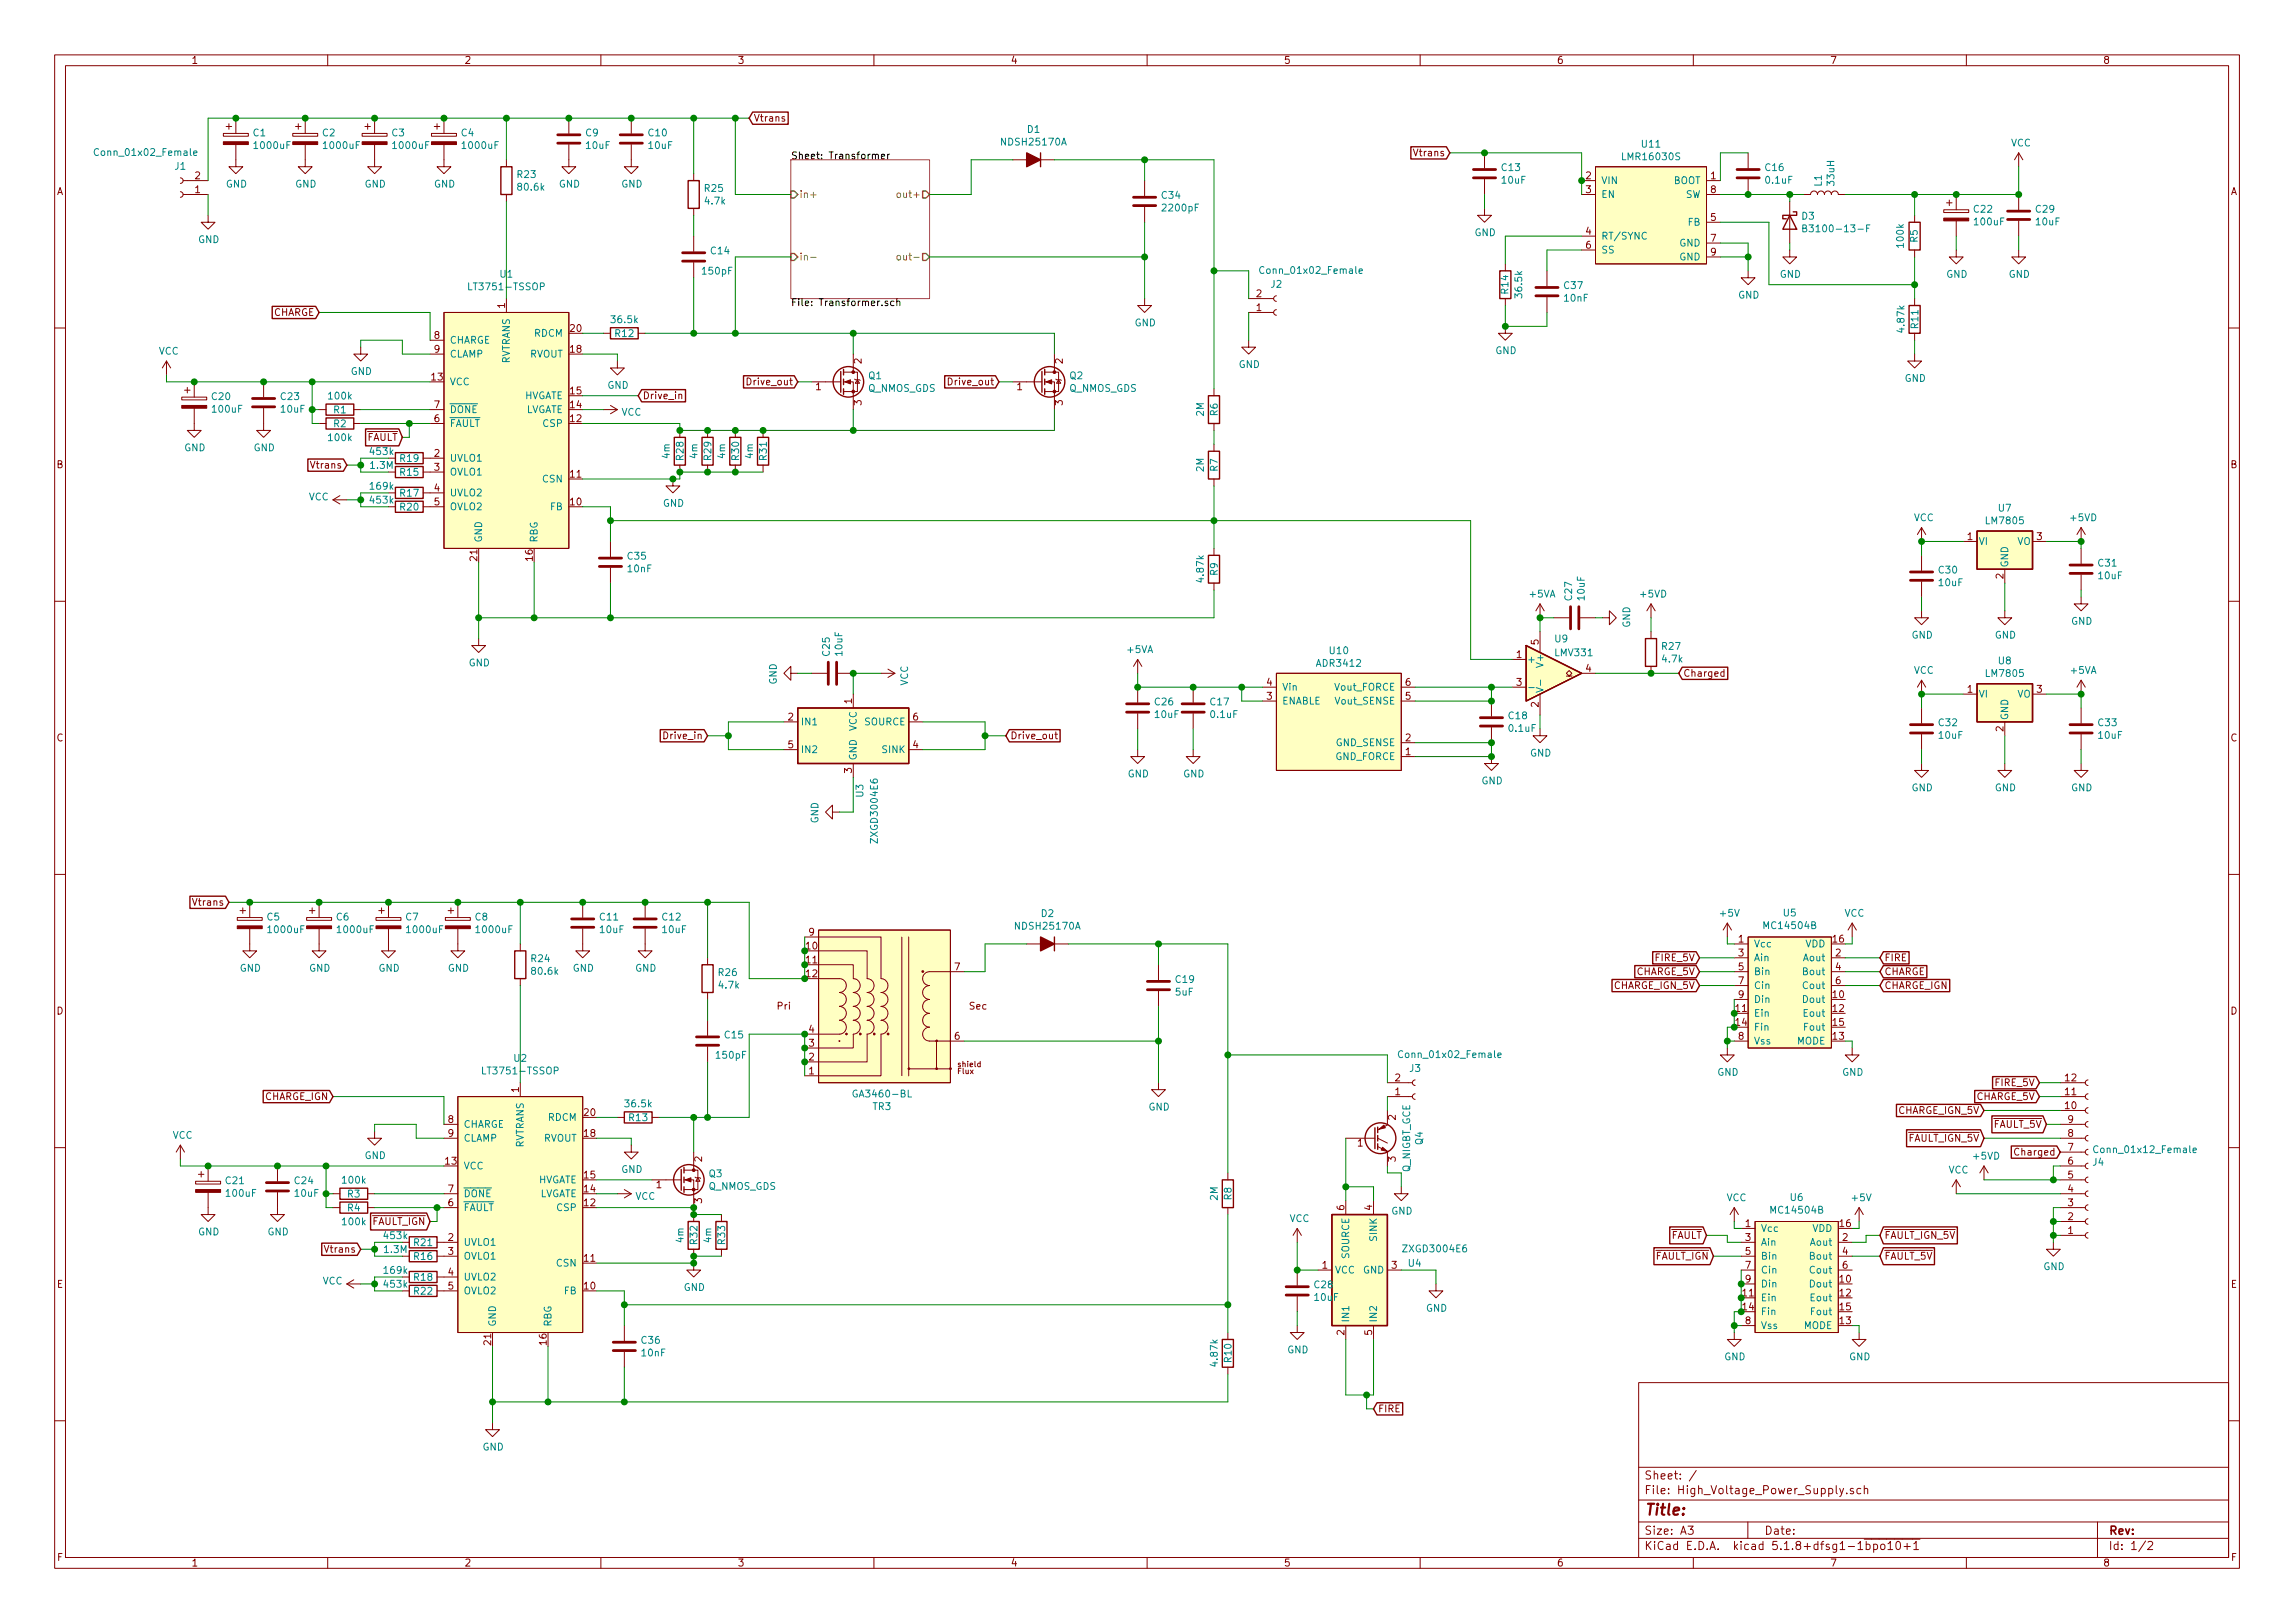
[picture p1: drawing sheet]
<svg xmlns="http://www.w3.org/2000/svg" width="420mm" height="297mm" viewBox="0 0 420 297" stroke-linecap="round" stroke-linejoin="round" font-family="sans-serif">
<defs><g id="words">
<text font-size="2.8" fill="#840000" x="301" y="277.3">Title:</text>
<g font-size="2.1" fill="#840000">
<text x="301" y="273.5">File: High_Voltage_Power_Supply.sch</text>
<text x="301" y="270.8">Sheet: /</text>
<text x="301" y="280.9">Size: A3</text>
<text x="323" y="280.9">Date:</text>
<text x="386" y="280.9">Rev:</text>
<text x="301" y="283.7">KiCad E.D.A. kicad 5.1.8+dfsg1-1bpo10+1</text>
<text x="386" y="283.7">Id: 1/2</text>
</g>
<g font-size="1.8" fill="#840000">
<text x="35" y="11.7">1</text>
<text x="85" y="11.7">2</text>
<text x="135" y="11.7">3</text>
<text x="185" y="11.7">4</text>
<text x="235" y="11.7">5</text>
<text x="285" y="11.7">6</text>
<text x="335" y="11.7">7</text>
<text x="385" y="11.7">8</text>
<text x="137.9" y="22.3">Vtrans</text>
<text x="259.1" y="28.6">Vtrans</text>
<text x="10.4" y="35.7">A</text>
<text x="35.7" y="35.3">1</text>
<text x="35.7" y="32.8">2</text>
<text x="290.3" y="32.8">2</text>
<text x="290.3" y="35.3">3</text>
<text x="313.2" y="32.8">1</text>
<text x="313.2" y="35.3">8</text>
<text x="408.4" y="35.7">A</text>
<text x="313.2" y="40.4">5</text>
<text x="290.3" y="43">4</text>
<text x="290.3" y="45.5">6</text>
<text x="313.2" y="44.2">7</text>
<text x="313.2" y="46.8">9</text>
<text x="50" y="57.8">CHARGE</text>
<text x="92.5" y="56.4" transform="rotate(-90 92.5 56.4)">1</text>
<text x="230" y="56.9">1</text>
<text x="230" y="54.4">2</text>
<text x="79.5" y="62">8</text>
<text x="79.5" y="64.6">9</text>
<text x="104.4" y="64.6">18</text>
<text x="104.4" y="60.7">20</text>
<text x="79" y="69.6">13</text>
<text x="137.1" y="70.5">Drive_out</text>
<text x="149.4" y="71.4">1</text>
<text x="157.7" y="66.6" transform="rotate(-90 157.7 66.6)">2</text>
<text x="173.9" y="70.5">Drive_out</text>
<text x="186.2" y="71.4">1</text>
<text x="194.6" y="66.6" transform="rotate(-90 194.6 66.6)">2</text>
<text x="79.5" y="77.3">6</text>
<text x="79.5" y="74.7">7</text>
<text x="104.4" y="77.3">12</text>
<text x="104.4" y="74.7">14</text>
<text x="104.4" y="72.2">15</text>
<text x="117.6" y="73.1">Drive_in</text>
<text x="157.7" y="74.2" transform="rotate(-90 157.7 74.2)">3</text>
<text x="194.6" y="74.2" transform="rotate(-90 194.6 74.2)">3</text>
<text x="67.1" y="80.7">FAULT</text>
<text x="79.5" y="83.6">2</text>
<text x="10.4" y="85.7">B</text>
<text x="57.2" y="85.8">Vtrans</text>
<text x="79.5" y="86.1">3</text>
<text x="79.5" y="90">4</text>
<text x="104.4" y="87.4">11</text>
<text x="408.4" y="85.7">B</text>
<text x="79.5" y="92.5">5</text>
<text x="104.4" y="92.5">10</text>
<text x="360.2" y="98.8">1</text>
<text x="372.9" y="98.8">3</text>
<text x="87.4" y="102.6" transform="rotate(-90 87.4 102.6)">21</text>
<text x="97.5" y="102.6" transform="rotate(-90 97.5 102.6)">16</text>
<text x="366.8" y="105.9" transform="rotate(-90 366.8 105.9)">2</text>
<text x="281.7" y="118" transform="rotate(-90 281.7 118)">5</text>
<text x="231.9" y="125.5">4</text>
<text x="257.3" y="125.5">6</text>
<text x="277.6" y="120.4">1</text>
<text x="277.6" y="125.5">3</text>
<text x="290.3" y="123">4</text>
<text x="308.1" y="123.9">Charged</text>
<text x="144.3" y="131.9">2</text>
<text x="156" y="128.8" transform="rotate(-90 156 128.8)">1</text>
<text x="167.2" y="131.9">6</text>
<text x="231.9" y="128.1">3</text>
<text x="257.3" y="128.1">5</text>
<text x="281.7" y="129.4" transform="rotate(-90 281.7 129.4)">2</text>
<text x="360.2" y="126.8">1</text>
<text x="372.9" y="126.8">3</text>
<text x="10.4" y="135.7">C</text>
<text x="121.8" y="135.3">Drive_in</text>
<text x="144.3" y="136.9">5</text>
<text x="167.2" y="136.9">4</text>
<text x="184.9" y="135.3">Drive_out</text>
<text x="257.3" y="135.7">2</text>
<text x="366.8" y="133.9" transform="rotate(-90 366.8 133.9)">2</text>
<text x="408.4" y="135.7">C</text>
<text x="156" y="141.5" transform="rotate(-90 156 141.5)">3</text>
<text x="257.3" y="138.2">1</text>
<text x="35.6" y="165.8">Vtrans</text>
<text x="147.6" y="173.8">10</text>
<text x="148.1" y="171.2">9</text>
<text x="318.3" y="172.5">1</text>
<text x="335.6" y="172.5">16</text>
<text x="147.6" y="176.3">11</text>
<text x="147.6" y="178.9">12</text>
<text x="174.8" y="177.6">7</text>
<text x="299.5" y="178.5">CHARGE_5V</text>
<text x="303.2" y="175.9">FIRE_5V</text>
<text x="318.3" y="175">3</text>
<text x="318.3" y="177.6">5</text>
<text x="336.1" y="175">2</text>
<text x="336.1" y="177.6">4</text>
<text x="345" y="178.5">CHARGE</text>
<text x="345" y="175.9">FIRE</text>
<text x="10.4" y="185.7">D</text>
<text x="142.3" y="184.8">Pri</text>
<text x="177.5" y="184.8">Sec</text>
<text x="295.4" y="181">CHARGE_IGN_5V</text>
<text x="317.8" y="185.2">11</text>
<text x="318.3" y="180.1">7</text>
<text x="318.3" y="182.7">9</text>
<text x="335.6" y="182.7">10</text>
<text x="335.6" y="185.2">12</text>
<text x="336.1" y="180.1">6</text>
<text x="345" y="181">CHARGE_IGN</text>
<text x="408.4" y="185.7">D</text>
<text x="148.1" y="191.6">3</text>
<text x="148.1" y="189">4</text>
<text x="174.8" y="190.3">6</text>
<text x="317.8" y="187.7">14</text>
<text x="318.3" y="190.3">8</text>
<text x="335.6" y="190.3">13</text>
<text x="335.6" y="187.7">15</text>
<text x="148.1" y="196.6">1</text>
<text x="148.1" y="194.1">2</text>
<text x="255.4" y="197.9">2</text>
<text x="378.1" y="197.9">12</text>
<text x="48.4" y="201.3">CHARGE_IGN</text>
<text x="95" y="199.9" transform="rotate(-90 95 199.9)">1</text>
<text x="255.4" y="200.4">1</text>
<text x="347.5" y="203.9">CHARGE_IGN_5V</text>
<text x="361.8" y="201.3">CHARGE_5V</text>
<text x="365.4" y="198.8">FIRE_5V</text>
<text x="378.1" y="203">10</text>
<text x="378.1" y="200.4">11</text>
<text x="82.1" y="205.5">8</text>
<text x="82.1" y="208.1">9</text>
<text x="107" y="208.1">18</text>
<text x="107" y="204.3">20</text>
<text x="248.6" y="209.8">1</text>
<text x="255.5" y="205" transform="rotate(-90 255.5 205)">2</text>
<text x="349.4" y="209">FAULT_IGN_5V</text>
<text x="364.9" y="206.4">FAULT_5V</text>
<text x="378.6" y="208.1">8</text>
<text x="378.6" y="205.5">9</text>
<text x="81.6" y="213.1">13</text>
<text x="107" y="215.7">15</text>
<text x="128.5" y="212.6" transform="rotate(-90 128.5 212.6)">2</text>
<text x="255.5" y="212.6" transform="rotate(-90 255.5 212.6)">3</text>
<text x="369.2" y="211.5">Charged</text>
<text x="378.6" y="215.7">5</text>
<text x="378.6" y="213.1">6</text>
<text x="378.6" y="210.6">7</text>
<text x="82.1" y="220.8">6</text>
<text x="82.1" y="218.2">7</text>
<text x="107" y="220.8">12</text>
<text x="107" y="218.2">14</text>
<text x="120.2" y="217.5">1</text>
<text x="128.5" y="220.2" transform="rotate(-90 128.5 220.2)">3</text>
<text x="246.1" y="221.5" transform="rotate(-90 246.1 221.5)">6</text>
<text x="251.2" y="221.5" transform="rotate(-90 251.2 221.5)">4</text>
<text x="378.6" y="220.8">3</text>
<text x="378.6" y="218.2">4</text>
<text x="68" y="224.2">FAULT_IGN</text>
<text x="82.1" y="227.1">2</text>
<text x="305.8" y="226.7">FAULT</text>
<text x="319.6" y="224.6">1</text>
<text x="319.6" y="227.1">3</text>
<text x="336.9" y="224.6">16</text>
<text x="337.3" y="227.1">2</text>
<text x="345" y="226.7">FAULT_IGN_5V</text>
<text x="378.6" y="225.8">1</text>
<text x="378.6" y="223.3">2</text>
<text x="59.7" y="229.3">Vtrans</text>
<text x="82.1" y="229.7">3</text>
<text x="82.1" y="233.5">4</text>
<text x="107" y="230.9">11</text>
<text x="242.1" y="232.2">1</text>
<text x="254.8" y="232.2">3</text>
<text x="303" y="230.5">FAULT_IGN</text>
<text x="319.6" y="229.7">5</text>
<text x="319.6" y="232.2">7</text>
<text x="337.3" y="229.7">4</text>
<text x="337.3" y="232.2">6</text>
<text x="345" y="230.5">FAULT_5V</text>
<text x="10.4" y="235.7">E</text>
<text x="82.1" y="236">5</text>
<text x="107" y="236">10</text>
<text x="319.1" y="237.3">11</text>
<text x="319.1" y="239.8">14</text>
<text x="319.6" y="234.7">9</text>
<text x="336.9" y="234.7">10</text>
<text x="336.9" y="237.3">12</text>
<text x="336.9" y="239.8">15</text>
<text x="408.4" y="235.7">E</text>
<text x="246.1" y="244.4" transform="rotate(-90 246.1 244.4)">2</text>
<text x="251.2" y="244.4" transform="rotate(-90 251.2 244.4)">5</text>
<text x="319.6" y="242.4">8</text>
<text x="336.9" y="242.4">13</text>
<text x="89.9" y="246.1" transform="rotate(-90 89.9 246.1)">21</text>
<text x="100.1" y="246.1" transform="rotate(-90 100.1 246.1)">16</text>
<text x="252.2" y="258.5">FIRE</text>
<text x="10.5" y="285.7">F</text>
<text x="35" y="286.7">1</text>
<text x="85" y="286.7">2</text>
<text x="135" y="286.7">3</text>
<text x="185" y="286.7">4</text>
<text x="235" y="286.7">5</text>
<text x="285" y="286.7">6</text>
<text x="335" y="286.7">7</text>
<text x="385" y="286.7">8</text>
<text x="408.5" y="285.7">F</text>
</g>
<g font-size="1.8" fill="#008484">
<text x="17.9" y="28.5">Conn_01x02_Female</text>
<text x="46.4" y="25">C1</text>
<text x="46.7" y="27.3">1000uF</text>
<text x="59.1" y="25">C2</text>
<text x="59.4" y="27.3">1000uF</text>
<text x="71.8" y="25">C3</text>
<text x="72.1" y="27.3">1000uF</text>
<text x="84.5" y="25">C4</text>
<text x="84.8" y="27.3">1000uF</text>
<text x="107.3" y="25">C9</text>
<text x="107.4" y="27.3">10uF</text>
<text x="118.8" y="25">C10</text>
<text x="118.8" y="27.3">10uF</text>
<text x="183.6" y="26.6">NDSH25170A</text>
<text x="188.1" y="24.3">D1</text>
<text x="297.3" y="29.3">LMR16030S</text>
<text x="300.6" y="27">U11</text>
<text x="368.1" y="26.8">VCC</text>
<text x="32.1" y="31.1">J1</text>
<text x="41.4" y="34.3">GND</text>
<text x="54.1" y="34.3">GND</text>
<text x="66.8" y="34.3">GND</text>
<text x="79.5" y="34.3">GND</text>
<text x="94.8" y="32.6">R23</text>
<text x="95" y="34.9">80.6k</text>
<text x="102.3" y="34.3">GND</text>
<text x="113.7" y="34.3">GND</text>
<text x="129.1" y="35.1">R25</text>
<text x="275" y="31.3">C13</text>
<text x="275" y="33.6">10uF</text>
<text x="293.1" y="33.7">VIN</text>
<text x="306.3" y="33.7">BOOT</text>
<text x="323.2" y="31.3">C16</text>
<text x="323.3" y="33.6">0.1uF</text>
<text x="333.5" y="34.1" transform="rotate(-90 333.5 34.1)">L1</text>
<text x="335.8" y="33.9" transform="rotate(-90 335.8 33.9)">33uH</text>
<text x="129.2" y="37.4">4.7k</text>
<text x="212.8" y="36.4">C34</text>
<text x="213" y="38.7">2200pF</text>
<text x="293.1" y="36.2">EN</text>
<text x="308.6" y="36.2">SW</text>
<text x="309" y="41.3">FB</text>
<text x="329.9" y="40.2">D3</text>
<text x="361.4" y="38.9">C22</text>
<text x="361.6" y="41.2">100uF</text>
<text x="372.8" y="38.9">C29</text>
<text x="372.8" y="41.2">10uF</text>
<text x="36.3" y="44.5">GND</text>
<text x="130.2" y="46.5">C14</text>
<text x="270" y="43.2">GND</text>
<text x="293.1" y="43.9">RT/SYNC</text>
<text x="293.1" y="46.4">SS</text>
<text x="307.5" y="45.1">GND</text>
<text x="307.5" y="47.7">GND</text>
<text x="331.4" y="42.5">B3100-13-F</text>
<text x="348.5" y="45.2" transform="rotate(-90 348.5 45.2)">100k</text>
<text x="351.1" y="44.3" transform="rotate(-90 351.1 44.3)">R5</text>
<text x="86.4" y="53.1">LT3751-TSSOP</text>
<text x="91.6" y="50.8">U1</text>
<text x="128.7" y="50.3">150pF</text>
<text x="231.3" y="50.1">Conn_01x02_Female</text>
<text x="232.7" y="52.7">J2</text>
<text x="276.1" y="53.7" transform="rotate(-90 276.1 53.7)">R14</text>
<text x="286.4" y="52.9">C37</text>
<text x="325.8" y="50.8">GND</text>
<text x="356.3" y="50.8">GND</text>
<text x="367.7" y="50.8">GND</text>
<text x="112.1" y="59.1">36.5k</text>
<text x="207.7" y="59.7">GND</text>
<text x="278.7" y="54.3" transform="rotate(-90 278.7 54.3)">36.5k</text>
<text x="286.5" y="55.2">10nF</text>
<text x="318.2" y="54.6">GND</text>
<text x="29.1" y="64.9">VCC</text>
<text x="82.3" y="62.9">CHARGE</text>
<text x="82.3" y="65.4">CLAMP</text>
<text x="96.9" y="65.4">RVOUT</text>
<text x="97.8" y="61.6">RDCM</text>
<text x="112.7" y="61.7">R12</text>
<text x="273.8" y="64.8">GND</text>
<text x="348.7" y="60.6" transform="rotate(-90 348.7 60.6)">4.87k</text>
<text x="351.2" y="60.1" transform="rotate(-90 351.2 60.1)">R11</text>
<text x="64.2" y="68.6">GND</text>
<text x="82.3" y="70.5">VCC</text>
<text x="93.3" y="66.8" transform="rotate(-90 93.3 66.8)">RVTRANS</text>
<text x="111.2" y="71.2">GND</text>
<text x="158.9" y="71.7">Q_NMOS_GDS</text>
<text x="159.1" y="69.4">Q1</text>
<text x="195.7" y="71.7">Q_NMOS_GDS</text>
<text x="195.9" y="69.4">Q2</text>
<text x="226.8" y="67.3">GND</text>
<text x="348.7" y="69.9">GND</text>
<text x="38.8" y="73.2">C20</text>
<text x="39" y="75.5">100uF</text>
<text x="51.5" y="73.2">C23</text>
<text x="51.5" y="75.5">10uF</text>
<text x="60.3" y="73.1">100k</text>
<text x="61.1" y="75.7">R1</text>
<text x="82.3" y="75.6">DONE</text>
<text x="95.8" y="73.1">HVGATE</text>
<text x="96" y="75.6">LVGATE</text>
<text x="113.8" y="76.1">VCC</text>
<text x="220.4" y="76.2" transform="rotate(-90 220.4 76.2)">2M</text>
<text x="222.9" y="76.1" transform="rotate(-90 222.9 76.1)">R6</text>
<text x="33.7" y="82.6">GND</text>
<text x="46.4" y="82.6">GND</text>
<text x="60.3" y="80.7">100k</text>
<text x="61.1" y="78.2">R2</text>
<text x="67.9" y="83.3">453k</text>
<text x="82.3" y="78.1">FAULT</text>
<text x="99.5" y="78.1">CSP</text>
<text x="122.6" y="83.9" transform="rotate(-90 122.6 83.9)">4m</text>
<text x="127.7" y="83.9" transform="rotate(-90 127.7 83.9)">4m</text>
<text x="132.8" y="83.9" transform="rotate(-90 132.8 83.9)">4m</text>
<text x="137.8" y="83.9" transform="rotate(-90 137.8 83.9)">4m</text>
<text x="67.9" y="85.8">1.3M</text>
<text x="67.9" y="89.6">169k</text>
<text x="73.3" y="87.1">R15</text>
<text x="73.3" y="84.5">R19</text>
<text x="82.3" y="84.5">UVLO1</text>
<text x="82.3" y="87">OVLO1</text>
<text x="99.4" y="88.3">CSN</text>
<text x="125.1" y="84.2" transform="rotate(-90 125.1 84.2)">R28</text>
<text x="130.2" y="84.2" transform="rotate(-90 130.2 84.2)">R29</text>
<text x="135.3" y="84.2" transform="rotate(-90 135.3 84.2)">R30</text>
<text x="140.4" y="84.2" transform="rotate(-90 140.4 84.2)">R31</text>
<text x="220.4" y="86.3" transform="rotate(-90 220.4 86.3)">2M</text>
<text x="222.9" y="86.2" transform="rotate(-90 222.9 86.2)">R7</text>
<text x="56.5" y="91.6">VCC</text>
<text x="67.9" y="92.2">453k</text>
<text x="73.3" y="93.4">R20</text>
<text x="73.3" y="90.9">R17</text>
<text x="82.3" y="90.8">UVLO2</text>
<text x="82.3" y="93.4">OVLO2</text>
<text x="100.8" y="93.4">FB</text>
<text x="121.4" y="92.7">GND</text>
<text x="350.4" y="95.4">VCC</text>
<text x="363.8" y="95.9">LM7805</text>
<text x="365.9" y="93.6">U7</text>
<text x="379.1" y="95.4">+5VD</text>
<text x="88.3" y="99.4" transform="rotate(-90 88.3 99.4)">GND</text>
<text x="98.4" y="99.4" transform="rotate(-90 98.4 99.4)">RBG</text>
<text x="362.2" y="99.7">VI</text>
<text x="369.3" y="99.7">VO</text>
<text x="115" y="102.4">C35</text>
<text x="115" y="104.7">10nF</text>
<text x="220.4" y="106.4" transform="rotate(-90 220.4 106.4)">4.87k</text>
<text x="222.9" y="105.3" transform="rotate(-90 222.9 105.3)">R9</text>
<text x="355" y="105">C30</text>
<text x="355" y="107.3">10uF</text>
<text x="367.7" y="103.9" transform="rotate(-90 367.7 103.9)">GND</text>
<text x="384.2" y="103.7">C31</text>
<text x="384.3" y="106">10uF</text>
<text x="280.1" y="109.4">+5VA</text>
<text x="287.8" y="109.8" transform="rotate(-90 287.8 109.8)">C27</text>
<text x="290.1" y="109.8" transform="rotate(-90 290.1 109.8)">10uF</text>
<text x="300.4" y="109.4">+5VD</text>
<text x="154.2" y="120" transform="rotate(-90 154.2 120)">10uF</text>
<text x="206.4" y="119.5">+5VA</text>
<text x="243.5" y="119.7">U10</text>
<text x="284.7" y="117.6">U9</text>
<text x="298.4" y="114.9" transform="rotate(-90 298.4 114.9)">GND</text>
<text x="304.3" y="118.9">R27</text>
<text x="350" y="116.9">GND</text>
<text x="365.2" y="116.9">GND</text>
<text x="379.2" y="114.3">GND</text>
<text x="85.8" y="122">GND</text>
<text x="142.2" y="125.3" transform="rotate(-90 142.2 125.3)">GND</text>
<text x="151.9" y="120" transform="rotate(-90 151.9 120)">C25</text>
<text x="166.2" y="125.5" transform="rotate(-90 166.2 125.5)">VCC</text>
<text x="241.2" y="122">ADR3412</text>
<text x="279.5" y="121.3">+</text>
<text x="282.6" y="121.8" transform="rotate(-90 282.6 121.8)">V+</text>
<text x="284.8" y="120.1">LMV331</text>
<text x="304.4" y="121.2">4.7k</text>
<text x="350.4" y="123.3">VCC</text>
<text x="363.8" y="123.9">LM7805</text>
<text x="365.9" y="121.6">U8</text>
<text x="379.1" y="123.3">+5VA</text>
<text x="211.5" y="129.1">C26</text>
<text x="211.5" y="131.4">10uF</text>
<text x="221.6" y="129.1">C17</text>
<text x="221.7" y="131.4">0.1uF</text>
<text x="234.7" y="128.9">ENABLE</text>
<text x="234.7" y="126.4">Vin</text>
<text x="244.4" y="126.4">Vout_FORCE</text>
<text x="244.6" y="128.9">Vout_SENSE</text>
<text x="276.3" y="131.6">C18</text>
<text x="362.2" y="127.7">VI</text>
<text x="367.7" y="131.9" transform="rotate(-90 367.7 131.9)">GND</text>
<text x="369.3" y="127.7">VO</text>
<text x="146.6" y="132.8">IN1</text>
<text x="146.6" y="137.8">IN2</text>
<text x="156.8" y="133.8" transform="rotate(-90 156.8 133.8)">VCC</text>
<text x="158.3" y="132.8">SOURCE</text>
<text x="161.6" y="137.8">SINK</text>
<text x="244.6" y="136.6">GND_SENSE</text>
<text x="276.4" y="133.9">0.1uF</text>
<text x="355" y="132.9">C32</text>
<text x="355" y="135.2">10uF</text>
<text x="384.2" y="132.9">C33</text>
<text x="384.3" y="135.2">10uF</text>
<text x="156.8" y="139.2" transform="rotate(-90 156.8 139.2)">GND</text>
<text x="206.5" y="142.3">GND</text>
<text x="216.6" y="142.3">GND</text>
<text x="244.4" y="139.1">GND_FORCE</text>
<text x="271.2" y="143.5">GND</text>
<text x="280.1" y="138.5">GND</text>
<text x="158.1" y="145.9" transform="rotate(-90 158.1 145.9)">U3</text>
<text x="350" y="144.8">GND</text>
<text x="365.2" y="144.8">GND</text>
<text x="379.2" y="144.8">GND</text>
<text x="149.8" y="150.7" transform="rotate(-90 149.8 150.7)">GND</text>
<text x="160.7" y="153.9" transform="rotate(-90 160.7 153.9)">ZXGD3004E6</text>
<text x="190.7" y="167.8">D2</text>
<text x="315" y="167.8">+5V</text>
<text x="326.5" y="167.7">U5</text>
<text x="337.7" y="167.8">VCC</text>
<text x="48.9" y="168.5">C5</text>
<text x="49.3" y="170.8">1000uF</text>
<text x="61.6" y="168.5">C6</text>
<text x="62" y="170.8">1000uF</text>
<text x="74.3" y="168.5">C7</text>
<text x="74.7" y="170.8">1000uF</text>
<text x="87" y="168.5">C8</text>
<text x="87.4" y="170.8">1000uF</text>
<text x="109.9" y="168.5">C11</text>
<text x="109.9" y="170.8">10uF</text>
<text x="121.3" y="168.5">C12</text>
<text x="121.4" y="170.8">10uF</text>
<text x="186.2" y="170.1">NDSH25170A</text>
<text x="321.1" y="173.4">Vcc</text>
<text x="323.2" y="170">MC14504B</text>
<text x="330.5" y="173.4">VDD</text>
<text x="43.9" y="177.8">GND</text>
<text x="56.6" y="177.8">GND</text>
<text x="69.3" y="177.8">GND</text>
<text x="82" y="177.8">GND</text>
<text x="97.3" y="176.1">R24</text>
<text x="97.5" y="178.4">80.6k</text>
<text x="104.9" y="177.8">GND</text>
<text x="116.3" y="177.8">GND</text>
<text x="131.6" y="178.6">R26</text>
<text x="215.3" y="179.9">C19</text>
<text x="321.1" y="175.9">Ain</text>
<text x="321.1" y="178.5">Bin</text>
<text x="330.2" y="175.9">Aout</text>
<text x="330.2" y="178.5">Bout</text>
<text x="131.7" y="180.9">4.7k</text>
<text x="215.2" y="182.2">5uF</text>
<text x="321.1" y="181">Cin</text>
<text x="321.1" y="183.6">Din</text>
<text x="330.2" y="183.6">Dout</text>
<text x="330.2" y="181">Cout</text>
<text x="132.7" y="190.1">C15</text>
<text x="321.1" y="186.1">Ein</text>
<text x="321.1" y="188.6">Fin</text>
<text x="321.1" y="191.2">Vss</text>
<text x="329" y="191.2">MODE</text>
<text x="330.3" y="186.1">Eout</text>
<text x="330.4" y="188.6">Fout</text>
<text x="88.9" y="196.6">LT3751-TSSOP</text>
<text x="94.1" y="194.3">U2</text>
<text x="131.3" y="193.8">150pF</text>
<text x="256.7" y="193.6">Conn_01x02_Female</text>
<text x="258.1" y="196.2">J3</text>
<text x="314.4" y="196.9">GND</text>
<text x="337.3" y="196.9">GND</text>
<text x="114.6" y="202.7">36.5k</text>
<text x="156.7" y="200.8">GA3460-BL</text>
<text x="159.8" y="203.2">TR3</text>
<text x="210.3" y="203.2">GND</text>
<text x="31.6" y="208.4">VCC</text>
<text x="84.8" y="206.4">CHARGE</text>
<text x="84.8" y="209">CLAMP</text>
<text x="99.5" y="209">RVOUT</text>
<text x="100.4" y="205.1">RDCM</text>
<text x="115.2" y="205.2">R13</text>
<text x="260.5" y="209.5" transform="rotate(-90 260.5 209.5)">Q4</text>
<text x="66.8" y="212.1">GND</text>
<text x="84.8" y="214">VCC</text>
<text x="95.9" y="210.3" transform="rotate(-90 95.9 210.3)">RVTRANS</text>
<text x="113.7" y="214.7">GND</text>
<text x="129.8" y="215.5">Q3</text>
<text x="258.2" y="214.6" transform="rotate(-90 258.2 214.6)">Q_NIGBT_GCE</text>
<text x="356.7" y="214.8">VCC</text>
<text x="361.4" y="212.2">+5VD</text>
<text x="383.2" y="213.3">J4</text>
<text x="384" y="211">Conn_01x12_Female</text>
<text x="41.4" y="216.7">C21</text>
<text x="41.6" y="219">100uF</text>
<text x="54" y="216.7">C24</text>
<text x="54.1" y="219">10uF</text>
<text x="62.8" y="216.6">100k</text>
<text x="63.7" y="219.2">R3</text>
<text x="63.7" y="221.7">R4</text>
<text x="84.8" y="221.7">FAULT</text>
<text x="84.8" y="219.1">DONE</text>
<text x="98.3" y="216.6">HVGATE</text>
<text x="98.5" y="219.1">LVGATE</text>
<text x="102" y="221.7">CSP</text>
<text x="116.3" y="219.6">VCC</text>
<text x="129.7" y="217.8">Q_NMOS_GDS</text>
<text x="222.9" y="219.7" transform="rotate(-90 222.9 219.7)">2M</text>
<text x="225.5" y="219.6" transform="rotate(-90 225.5 219.6)">R8</text>
<text x="316.1" y="219.8">VCC</text>
<text x="327.8" y="219.8">U6</text>
<text x="339.1" y="219.8">+5V</text>
<text x="36.3" y="226.1">GND</text>
<text x="49" y="226.1">GND</text>
<text x="62.8" y="224.2">100k</text>
<text x="70.4" y="226.8">453k</text>
<text x="125.1" y="227.4" transform="rotate(-90 125.1 227.4)">4m</text>
<text x="127.7" y="227.7" transform="rotate(-90 127.7 227.7)">R32</text>
<text x="130.2" y="227.4" transform="rotate(-90 130.2 227.4)">4m</text>
<text x="132.8" y="227.7" transform="rotate(-90 132.8 227.7)">R33</text>
<text x="236.1" y="223.7">VCC</text>
<text x="252.1" y="227" transform="rotate(-90 252.1 227)">SINK</text>
<text x="254.7" y="222.3">GND</text>
<text x="322.3" y="225.5">Vcc</text>
<text x="324.5" y="222.1">MC14504B</text>
<text x="331.8" y="225.5">VDD</text>
<text x="70.4" y="229.3">1.3M</text>
<text x="70.4" y="233.1">169k</text>
<text x="75.8" y="230.6">R16</text>
<text x="75.8" y="228.1">R21</text>
<text x="84.8" y="228">UVLO1</text>
<text x="84.8" y="230.5">OVLO1</text>
<text x="101.9" y="231.8">CSN</text>
<text x="244.3" y="233.1">VCC</text>
<text x="247" y="230.4" transform="rotate(-90 247 230.4)">SOURCE</text>
<text x="249.6" y="233.1">GND</text>
<text x="257.2" y="229.2">ZXGD3004E6</text>
<text x="257.9" y="231.8">U4</text>
<text x="322.3" y="228">Ain</text>
<text x="322.3" y="230.5">Bin</text>
<text x="322.3" y="233.1">Cin</text>
<text x="331.5" y="228">Aout</text>
<text x="331.5" y="230.5">Bout</text>
<text x="331.5" y="233.1">Cout</text>
<text x="374.1" y="232.4">GND</text>
<text x="59.1" y="235.1">VCC</text>
<text x="70.4" y="235.7">453k</text>
<text x="75.8" y="236.9">R22</text>
<text x="75.8" y="234.4">R18</text>
<text x="84.8" y="234.4">UVLO2</text>
<text x="84.8" y="236.9">OVLO2</text>
<text x="103.3" y="236.9">FB</text>
<text x="125.2" y="236.3">GND</text>
<text x="240.7" y="235.8">C28</text>
<text x="240.7" y="238.1">10uF</text>
<text x="322.3" y="238.2">Ein</text>
<text x="322.3" y="235.6">Din</text>
<text x="331.5" y="235.6">Dout</text>
<text x="331.6" y="238.2">Eout</text>
<text x="90.8" y="242.9" transform="rotate(-90 90.8 242.9)">GND</text>
<text x="101" y="242.9" transform="rotate(-90 101 242.9)">RBG</text>
<text x="117.5" y="245.9">C36</text>
<text x="247" y="242.1" transform="rotate(-90 247 242.1)">IN1</text>
<text x="252.1" y="242.1" transform="rotate(-90 252.1 242.1)">IN2</text>
<text x="261.1" y="240.1">GND</text>
<text x="322.3" y="240.7">Fin</text>
<text x="322.3" y="243.2">Vss</text>
<text x="330.2" y="243.2">MODE</text>
<text x="331.7" y="240.7">Fout</text>
<text x="117.6" y="248.2">10nF</text>
<text x="222.9" y="249.9" transform="rotate(-90 222.9 249.9)">4.87k</text>
<text x="225.5" y="249.3" transform="rotate(-90 225.5 249.3)">R10</text>
<text x="235.7" y="247.7">GND</text>
<text x="315.7" y="249">GND</text>
<text x="338.5" y="249">GND</text>
<text x="88.3" y="265.5">GND</text>
</g>
<g font-size="1.8">
<text x="144.8" y="29.1">Sheet: Transformer</text>
<text x="144.8" y="56">File: Transformer.sch</text>
</g>
<g font-size="1.8" fill="#848400">
<text x="146.3" y="36.2">in+</text>
<text x="164.9" y="36.2">out+</text>
<text x="146.3" y="47.7">in-</text>
<text x="165.3" y="47.7">out-</text>
</g>
<g font-size="1.4" fill="#840000">
<text x="175.4" y="196.6">Flux</text>
<text x="175.5" y="195.3">shield</text>
</g>
</g></defs>
<g fill="none" stroke="#840000" stroke-width=".18">
<path d="M10 10h400v277h-400zM12 12h396v273.1h-396zM60 10v2M110 10v2M160 10v2M210 10v2M260 10v2M310 10v2M360 10v2M33 32.5l.4 .2 .1 .3-.1 .4-.4 .2M33 35.1l.4 .1 .1 .3-.1 .4-.4 .2M33.5 33.1h4.6"/>
<path d="M33.5 35.6h4.6M38.1 39.4v1.3h1.3l-1.3 1.2-1.3-1.2h1.3M40.9 24.4h4.6v.5h-4.6zM41.4 23.2h1M41.9 22.6v1.1M43.2 26.5v4h1.2l-1.2 1.3-1.3-1.3h1.3M43.2 21.6v2.8M53.6 24.4h4.6v.5h-4.6zM54.1 23.2h1M54.6 22.6v1.1M55.9 26.5v4h1.2l-1.2 1.3-1.3-1.3h1.3M55.9 21.6v2.8"/>
<path d="M66.3 24.4h4.6v.5h-4.6zM66.8 23.2h1M67.3 22.6v1.1M68.6 26.5v4h1.2l-1.2 1.3-1.3-1.3h1.3M68.6 21.6v2.8M79 24.4h4.6v.5h-4.6zM79.5 23.2h1M80 22.6v1.1M81.3 26.5v4h1.2l-1.2 1.3-1.3-1.3h1.3M81.3 21.6v2.8M92.7 29.2v1.3M92.7 35.6v1.3"/>
<path d="M104.1 26.5v4h1.3l-1.3 1.3-1.2-1.3h1.2M104.1 21.6v2.8M115.6 26.5v4h1.2l-1.2 1.3-1.3-1.3h1.3M115.6 21.6v2.8M127 31.8v1.3M127 38.1v1.3M143.6 21.4l-.3-.1-.1 .2v.2l.4 .1v.3h-.4M185.4 29.2h7.6M209.5 33.1v2.8M209.5 37.9v2.8M271.8 38.1v1.3h1.2l-1.2 1.3-1.3-1.3h1.3M271.8 28v2.8"/>
<path d="M271.8 32.8v2.8M289.6 33.1h2.5M289.6 35.6h2.5M292.1 30.5h20.3v17.8h-20.3zM312.4 33.1h2.6M312.4 35.6h2.6M320 28v2.8M320 32.8v2.8M327.7 36.9v7.6M330.2 35.6h1.3a.63 .63 0 0 1 .6-.6 .63 .63 0 0 1 .6 .6 .63 .63 0 0 1 .7-.6 .63 .63 0 0 1 .6 .6 .63 .63 0 0 1 .6-.6 .63 .63 0 0 1 .7 .6 .63 .63 0 0 1 .6-.6 .63 .63 0 0 1 .6 .6h1.3M350.5 39.4v1.3M355.9 38.4h4.5v.5h-4.5z"/>
<path d="M356.4 37.1h1M356.9 36.6v1M358.1 35.6v2.8M369.6 28l-.8 1.2M369.6 28v2.5M369.6 35.6v2.8M369.6 28l.7 1.2M81.3 57.2h22.8v43.2h-22.8zM92.7 54.6v2.6M127 43.2v2.8M127 48v2.8M209.5 54.6v1.3h1.3l-1.3 1.3-1.2-1.3h1.2"/>
<path d="M228.6 54.6h4.6M228.6 57.2h4.6M233.7 54.1l-.3 .1-.2 .4 .1 .4 .4 .2M233.7 56.7l-.3 .1-.2 .3 .1 .4 .4 .2M275.6 59.7v1.3h1.3l-1.3 1.3-1.3-1.3h1.3M275.6 48.3v1.3M275.6 54.6v1.3M283.2 49.6v2.8M283.2 54.4v2.8M289.6 43.2h2.5M289.6 45.8h2.5M312.4 40.7h2.6"/>
<path d="M312.4 44.5h2.6M312.4 47h2.6M320 49.6v1.2h1.3l-1.3 1.3-1.2-1.3h1.2M327.7 45.8v1.2h1.2l-1.2 1.3-1.3-1.3h1.3M350.5 45.8v1.2M350.5 54.6v1.3M358.1 45.8v1.2h1.3l-1.3 1.3-1.2-1.3h1.2M358.1 40.4v2.8M369.6 45.8v1.2h1.2l-1.2 1.3-1.3-1.3h1.3M369.6 40.4v2.8M10 60h2M30.5 66.1l-.8 1.2"/>
<path d="M30.5 66.1v2.5M30.5 66.1l.7 1.2M33.3 72.7h4.5v.5h-4.5zM33.8 71.4h1M34.3 70.9v1M35.6 74.7v4.1h1.2l-1.2 1.2-1.3-1.2h1.3M35.6 69.9v2.8M48.3 74.7v4.1h1.2l-1.2 1.2-1.3-1.2h1.3M48.3 69.9v2.8M58.4 77.5h1.3M58.4 75h1.3M64.8 77.5h1.2"/>
<path d="M64.8 75h1.2M66 63.5v1.3h1.3l-1.3 1.3-1.2-1.3h1.2M78.7 77.5h2.6M78.7 75h2.6M78.7 62.3h2.6M78.7 64.8h2.6M110.5 75h2.5M110.5 61h1.3M111.8 74.2l1.2 .8M113 66.1v1.2h1.3l-1.3 1.3-1.2-1.3h1.2M113 75l-1.2 .7M116.8 61h1.3"/>
<path d="M124.3 72.3l.2-.2 .3 .1v.8M124.5 78.8v1.2M129.5 78.8v1.2M134.6 78.8v1.2M139.7 78.8v1.2M148.6 69.9h5.3M154.4 69.9h1.8v5.1M154.4 68.1h2.6v3.6h-2.6M156.2 64.8v3.3M156.5 69.4l.1 .1h.8l.1 .1M157 69.5l.4 .6h-.8zM185.4 69.9h5.4"/>
<path d="M191.3 69.9h1.7v5.1M191.3 68.1h2.5v3.6h-2.5M193 64.8v3.3M193.3 69.4l.1 .1h.8l.1 .1M193.8 69.5l.4 .6h-.8zM222.2 71.2v1.2M222.2 77.5v1.3M228.6 62.3v1.2h1.3l-1.3 1.3-1.3-1.3h1.3M350.5 64.8v1.3h1.3l-1.3 1.2-1.3-1.2h1.3M350.5 61v1.3M408 60h2M61 91.5l1.2 .7"/>
<path d="M61 91.5h2.5M62.2 90.7l-1.2 .8M71.1 92.7h1.3M71.1 83.9h1.3M71.1 86.4h1.3M71.1 90.2h1.3M77.5 92.7h3.8M77.5 83.9h3.8M77.5 86.4h3.8M77.5 90.2h3.8M111.8 99.1v2.8M123.2 87.7v1.2h1.3l-1.3 1.3-1.3-1.3h1.3"/>
<path d="M124.5 85.1v1.3M129.5 85.1v1.3M134.6 85.1v1.3M139.7 85.1v1.3M222.2 81.3v1.3M222.2 87.7v1.2M351.8 96.6v2.5M351.8 96.6l-.8 1.2M351.8 96.6l.8 1.2M359.4 99.1h2.5M372.1 99.1h2.5M381 96.6v2.5"/>
<path d="M381 96.6l-.8 1.2M381 96.6l.8 1.2M10 110h2M87.6 116.9v1.2h1.3l-1.3 1.3-1.2-1.3h1.2M111.8 103.9v2.8M222.2 100.4v1.2M222.2 106.7v1.3M281.9 110.5l-.7 1.3M281.9 110.5v2.6M281.9 115.6v3.8M281.9 110.5l.8 1.3M284.5 113.1h2.8"/>
<path d="M289.3 113.1h2.8M293.4 113.1h1.2v-1.3l1.3 1.3-1.3 1.2v-1.2M302.3 110.5v2.6M302.3 115.6v1.3M302.3 110.5l-.8 1.3M302.3 110.5l.7 1.3M351.8 111.8v1.3h1.3l-1.3 1.2-1.3-1.2h1.3M351.8 101.6v2.8M351.8 106.5v2.8M367 111.8v1.3h1.3l-1.3 1.2-1.2-1.2h1.2M367 104.2v2.5M381 109.3v1.2h1.3l-1.3 1.3-1.3-1.3h1.3"/>
<path d="M381 100.4v2.8M381 105.2v2.8M408 110h2M143.5 132.1h2.5M143.5 137.2h2.5M144.8 123.2v-1.2l-1.3 1.2 1.3 1.3v-1.3h1.2M148.6 123.2h2.8M153.4 123.2h2.8M156.2 127v2.6M156.2 139.7v2.6M161.3 123.2h2.5M162.6 122.5l1.2 .7"/>
<path d="M163.8 123.2l-1.2 .8M166.4 132.1h2.5M166.4 137.2h2.5M193.1 134.4h.5M193.3 133.9v1.1l.3 .2M208.3 137.2v1.3h1.2l-1.2 1.2-1.3-1.2h1.3M208.3 120.7v2.5M208.3 125.8v2.8M208.3 130.6v2.8M208.3 120.7l-.8 1.3M208.3 120.7l.7 1.3M218.4 137.2v1.3h1.3l-1.3 1.2-1.2-1.2h1.2"/>
<path d="M218.4 125.8v2.8M218.4 130.6v2.8M231.1 128.3h2.6M231.1 125.8h2.6M233.7 123.2h22.8v17.8h-22.8zM256.5 138.5h2.6M256.5 135.9h2.6M256.5 128.3h2.6M256.5 125.8h2.6M273 138.5v1.2h1.3l-1.3 1.3-1.2-1.3h1.2M273 128.3v2.8M273 133.1v2.8"/>
<path d="M276.9 125.8h2.5M276.9 120.7h2.5M281.9 133.4v1.3h1.3l-1.3 1.2-1.2-1.2h1.2M281.9 127v3.8M286.8 123.7h.5l-.5-.5 .5-.5 .5 .5-.5 .5h.5M289.6 123.2h2.5M302.3 122v1.2M315.6 123l-.3-.1-.3 .3 .1 .5h.5M315.6 122.5v1.3M351.8 139.7v1.3h1.3l-1.3 1.3-1.3-1.3h1.3M351.8 124.5l-.8 1.3M351.8 124.5v2.5"/>
<path d="M351.8 129.6v2.8M351.8 134.4v2.8M351.8 124.5l.8 1.3M359.4 127h2.5M367 139.7v1.3h1.3l-1.3 1.3-1.2-1.3h1.2M367 132.1v2.6M372.1 127h2.5M381 139.7v1.3h1.3l-1.3 1.3-1.3-1.3h1.3M381 124.5v2.5M381 129.6v2.8M381 134.4v2.8M381 124.5l-.8 1.3"/>
<path d="M381 124.5l.8 1.3M152.4 148.6v-1.2l-1.3 1.2 1.3 1.3v-1.3h1.3M10 160h2M43.4 167.9h4.6v.5h-4.6zM43.9 166.7h1.1M44.4 166.2v1M45.7 170v4h1.3l-1.3 1.3-1.3-1.3h1.3M45.7 165.1v2.8M56.1 167.9h4.6v.5h-4.6zM56.6 166.7h1.1M57.1 166.2v1M58.4 170v4h1.3l-1.3 1.3-1.3-1.3h1.3"/>
<path d="M58.4 165.1v2.8M68.8 167.9h4.6v.5h-4.6zM69.3 166.7h1.1M69.8 166.2v1M71.1 170v4h1.3l-1.3 1.3-1.3-1.3h1.3M71.1 165.1v2.8M81.5 167.9h4.6v.5h-4.6zM82 166.7h1.1M82.5 166.2v1M83.8 170v4h1.3l-1.3 1.3-1.3-1.3h1.3M83.8 165.1v2.8M95.2 172.8v1.2"/>
<path d="M95.2 179.1v1.3M106.7 170v4h1.2l-1.2 1.3-1.3-1.3h1.3M106.7 165.1v2.8M118.1 170v4h1.3l-1.3 1.3-1.3-1.3h1.3M118.1 165.1v2.8M129.5 175.3v1.3M147.3 171.5h14v7.6a1.27 1.27 0 0 1 1.3 1.3 1.27 1.27 0 0 1-1.3 1.2 1.27 1.27 0 0 1 1.3 1.3 1.27 1.27 0 0 1-1.3 1.3 1.27 1.27 0 0 1 1.3 1.3 1.27 1.27 0 0 1-1.3 1.2 1.27 1.27 0 0 1 1.3 1.3 1.27 1.27 0 0 1-1.3 1.3v7.6h-14M149.9 170.2h24.1v28h-24.1zM149.9 176.6h6.3v2.5a1.27 1.27 0 0 1 1.3 1.3 1.27 1.27 0 0 1-1.3 1.2 1.27 1.27 0 0 1 1.3 1.3 1.27 1.27 0 0 1-1.3 1.3 1.27 1.27 0 0 1 1.3 1.3 1.27 1.27 0 0 1-1.3 1.2 1.27 1.27 0 0 1 1.3 1.3 1.27 1.27 0 0 1-1.3 1.3v2.5h-8.9M149.9 174h8.8v5.1a1.27 1.27 0 0 1 1.3 1.3 1.27 1.27 0 0 1-1.3 1.2 1.27 1.27 0 0 1 1.3 1.3 1.27 1.27 0 0 1-1.3 1.3 1.27 1.27 0 0 1 1.3 1.3 1.27 1.27 0 0 1-1.3 1.2 1.27 1.27 0 0 1 1.3 1.3 1.27 1.27 0 0 1-1.3 1.3v5h-11.4M149.9 179.1h3.8a1.27 1.27 0 0 1 1.2 1.3 1.27 1.27 0 0 1-1.2 1.2 1.27 1.27 0 0 1 1.2 1.3 1.27 1.27 0 0 1-1.2 1.3 1.27 1.27 0 0 1 1.2 1.3 1.27 1.27 0 0 1-1.2 1.2 1.27 1.27 0 0 1 1.2 1.3 1.27 1.27 0 0 1-1.2 1.3h-6.4M165.1 171.5v25.4"/>
<path d="M166.4 171.5v25.4M176.5 177.8h-6.3a1.27 1.27 0 0 0-1.3 1.3 1.27 1.27 0 0 0 1.3 1.3 1.27 1.27 0 0 0-1.3 1.2 1.27 1.27 0 0 0 1.3 1.3 1.27 1.27 0 0 0-1.3 1.3 1.27 1.27 0 0 0 1.3 1.3 1.27 1.27 0 0 0-1.3 1.2 1.27 1.27 0 0 0 1.3 1.3 1.27 1.27 0 0 0-1.3 1.3 1.27 1.27 0 0 0 1.3 1.2h6.3M188 172.8h7.6M212.1 176.6v2.8M316.2 168.9l-.7 1.3M316.2 168.9v2.6M316.2 168.9l.8 1.3M317.5 172.8h2.5M317.5 175.3h2.5M317.5 177.8h2.5M320 171.5h15.3v20.3h-15.3zM335.3 175.3h2.5"/>
<path d="M335.3 177.8h2.5M339.1 168.9l-.8 1.3M339.1 168.9v2.6M339.1 168.9l.8 1.3M408 160h2M95.2 198.2v2.5M129.5 181.6v1.3M129.5 186.7v2.8M129.5 191.6v2.7M166.4 195.6h7.6M171.4 190.5v5.1M212.1 198.2v1.2h1.3l-1.3 1.3-1.3-1.3h1.3"/>
<path d="M212.1 181.4v2.8M254 198.2h4.6M259.1 197.6l-.3 .2-.2 .3 .1 .4 .4 .2M316.2 191.8v1.3h1.3l-1.3 1.2-1.2-1.2h1.2M317.5 180.4h2.5M317.5 190.5h2.5M317.5 182.9h2.5M335.3 180.4h2.5M339.1 191.8v1.3h1.3l-1.3 1.2-1.3-1.2h1.3M377.2 198.2h4.6M382.3 197.6l-.3 .2-.2 .3 .1 .4 .4 .2M10 210h2"/>
<path d="M33 209.6l-.7 1.3M33 209.6v2.5M33 209.6l.8 1.3M35.8 216.2h4.6v.5h-4.6zM36.3 214.9h1M36.8 214.4v1M38.1 218.2v4.1h1.3l-1.3 1.3-1.3-1.3h1.3M38.1 213.4v2.8M50.8 218.2v4.1h1.3l-1.3 1.3-1.3-1.3h1.3M50.8 213.4v2.8M61 218.5h1.2M67.3 218.5h1.3"/>
<path d="M68.6 207v1.3h1.2l-1.2 1.3-1.3-1.3h1.3M81.3 208.3h2.5M81.3 205.8h2.5M81.3 218.5h2.5M83.8 200.7h22.9v43.2h-22.9zM113 218.5h2.6M113 204.5h1.3M114.3 217.7l1.3 .8M115.6 209.6v1.3h1.2l-1.2 1.2-1.3-1.2h1.3M115.6 218.5l-1.3 .7M119.4 215.9h5.3M119.4 204.5h1.2"/>
<path d="M125.2 215.9h1.8v5.1M125.2 214.2h2.6v3.5h-2.6M127 210.9v3.3M127.3 215.4l.1 .2h.7l.2 .1M127.8 215.6l.3 .6h-.7zM224.8 214.7v1.2M246.4 208.3h5.3M246.4 219.7v2.6M251.5 219.7v2.6M252.2 209.8l1.8 .9M252.2 208.3l1.8 .9M254 205.9l-1.8 .9"/>
<path d="M254 203.2v2.6M254 210.9v2.5M254 200.7h4.6M256.5 217.2v1.3h1.3l-1.3 1.2-1.2-1.2h1.2M259.1 200.2l-.3 .1-.2 .3 .1 .4 .4 .2M358.1 215.9l-.7 1.3M358.1 215.9v2.6M358.1 215.9l.8 1.3M363.2 213.4l-.7 1.3M363.2 213.4v2.5M363.2 213.4l.8 1.3M377.2 208.3h4.6"/>
<path d="M377.2 200.7h4.6M377.2 203.2h4.6M377.2 205.8h4.6M377.2 210.9h4.6M377.2 213.4h4.6M377.2 215.9h4.6M377.2 218.5h4.6M382.3 200.2l-.3 .1-.2 .3 .1 .4 .4 .2M382.3 202.7l-.3 .1-.2 .4 .1 .3 .4 .2M382.3 205.3l-.3 .1-.2 .3 .1 .4 .4 .2M382.3 207.8l-.3 .1-.2 .3 .1 .4 .4 .2M382.3 210.3l-.3 .2-.2 .3 .1 .4 .4 .2"/>
<path d="M382.3 212.9l-.3 .1-.2 .3 .1 .4 .4 .2M382.3 215.4l-.3 .1-.2 .4 .1 .3 .4 .2M382.3 218l-.3 .1-.2 .3 .1 .4 .4 .2M408 210h2M61 221h1.2M63.5 235h2.5M63.5 235l1.3 .7M64.8 234.2l-1.3 .8M67.3 221h1.3M73.7 227.4h1.2M73.7 229.9h1.2M73.7 233.7h1.2"/>
<path d="M73.7 236.3h1.2M80 227.4h3.8M80 229.9h3.8M80 233.7h3.8M80 236.3h3.8M81.3 221h2.5M127 231.2v1.2h1.3l-1.3 1.3-1.3-1.3h1.3M127 222.3v1.3M127 228.6v1.3M132.1 222.3v1.3M132.1 228.6v1.3M224.8 221v1.3"/>
<path d="M237.5 224.8l-.8 1.3M237.5 224.8v2.6M237.5 232.4v2.8M237.5 237.3v2.8M237.5 224.8l.8 1.3M241.3 232.4h2.5M254 232.4h2.5M262.9 235v1.3h1.3l-1.3 1.2-1.3-1.2h1.3M317.5 221l-.8 1.3M317.5 221v2.6M317.5 221l.8 1.3M318.8 224.8h2.5"/>
<path d="M318.8 227.4h2.5M318.8 229.9h2.5M318.8 232.4h2.5M318.8 235h2.5M321.3 223.6h15.2v20.3h-15.2zM336.5 227.4h2.6M336.5 229.9h2.6M336.5 232.4h2.6M340.4 221l-.8 1.3M340.4 221v2.6M340.4 221l.7 1.3M375.9 227.4v1.2h1.3l-1.3 1.3-1.3-1.3h1.3"/>
<path d="M377.2 221h4.6M377.2 223.6h4.6M377.2 226.1h4.6M382.3 220.5l-.3 .1-.2 .3 .1 .4 .4 .2M382.3 223l-.3 .2-.2 .3 .1 .4 .4 .2M382.3 225.6l-.3 .1-.2 .3 .1 .4 .4 .2M114.3 242.6v2.8M114.3 247.4v2.8M224.8 243.9v1.2M224.8 250.2v1.3M237.5 242.6v1.3h1.3l-1.3 1.2-1.3-1.2h1.3M246.4 242.6v2.5"/>
<path d="M251.5 242.6v2.5M300 253h108v32.1h-108zM317.5 243.9v1.2h1.3l-1.3 1.3-1.3-1.3h1.3M318.8 242.6h2.5M340.4 243.9v1.2h1.2l-1.2 1.3-1.3-1.3h1.3M10 260h2M90.2 260.4v1.3h1.2l-1.2 1.2-1.3-1.2h1.3M300 278.5h108M300 274.5h108M300 268.5h108M309 279.3h1l-.5 .6 .4 .1v.7l-.2 .1-.7-.1M310.5 269.1l-1.2 2"/>
<path d="M320 278.5v3M336.8 272.4l.4 1M337.5 272.4l-.5 1.3-.2 .2M338.1 273.3v.1M339.3 272.5l-.4-.1-.2 .2 .1 .2 .5 .2v.3h-.6M340.7 272.5l-.5-.1-.2 .3 .1 .6h.6M341.3 272.5l.2-.1 .4 .1v.9M341.3 271.9v1.5M384 278.5v6.6M408 260h2M60 285.1v1.9M110 285.1v1.9"/>
<path d="M160 285.1v1.9M210 285.1v1.9M260 285.1v1.9M300 281.5h108M310 285.1v1.9M341.3 281.7h10.2M341.7 282.7l.4-.1 .3 .3-.2 .6h-.5M341.7 282.1v1.5M343 282.7l.4-.1 .3 .3v.6l-.3 .1-.4-.1M343 282.6v1.5M344.4 282.7l.2-.1 .4 .1v.8l-.2 .1-.4-.1zM345.6 282.5l.5-.4v1.5"/>
<path d="M345.6 283.6h.9M347.2 282.3l.4-.2a.94 .94 0 0 1 0 1.5l-.5-.3v-.6zM348.6 283h1.1M349.1 282.5v1.1M350.4 282.5l.4-.4v1.5M350.4 283.6h.8M360 285.1v1.9M392.8 282l-1.3 2M393.2 282.3l.6-.2 .3 .4-.9 1.1h.9"/>
</g>
<path d="M144.8 29.2h25.4v25.4h-25.4z" fill="none" stroke="#840084" stroke-width=".18"/>
<path d="M160.3 28.4l.2-.2 .3 .1v.8M161.4 28.6l.6-.1-.1-.2-.4-.1-.1 .2v.6h.5M162.5 28.2v.9M162.9 28.2l-.4 .3M162.5 55.2l-.3-.1-.2 .2 .1 .2 .4 .1v.3h-.5M163.7 55.2l-.4-.1-.3 .2 .2 .6h.5M164.2 55.2l.2-.1 .3 .1v.7M164.2 54.7v1.2" fill="none" stroke="#000" stroke-width=".18"/>
<path d="M148.4 35.7h1M164.3 35.4l.2-.1 .3 .1 .1 .1-.1 .6-.3 .1-.2-.2zM148.4 47.1h1M164.3 46.8l.3-.1 .2 .2v.6l-.3 .1-.2-.1-.1-.5z" fill="none" stroke="#848400" stroke-width=".18"/>
<path d="M144.8 35h.6l.6 .6-.6 .6h-.6zM168.9 35h.6l.7 .6-.7 .6h-.6zM144.8 46.4h.6l.6 .6-.6 .7h-.6zM168.9 46.4h.6l.7 .6-.7 .7h-.6z" fill="none" stroke="#848400" stroke-width=".25"/>
<g fill="#ffffc2" stroke="#ffffc2" stroke-width=".18">
<path d="M321.3 223.6h15.2v20.3h-15.2z"/>
<path d="M320 171.5h15.3v20.3h-15.3z"/>
<path d="M243.8 222.3h10.2v20.3h-10.2z"/>
<path d="M149.9 170.2h24.1v28h-24.1z"/>
<path d="M83.8 200.7h22.9v43.2h-22.9z"/>
<path d="M233.7 123.2h22.8v17.8h-22.8z"/>
<path d="M361.9 125.1h10.2v7h-10.2z"/>
<path d="M292.1 30.5h20.3v17.8h-20.3z"/>
<path d="M279.4 118.1l10.2 5.1-10.2 5.1z"/>
<path d="M361.9 97.2h10.2v7h-10.2z"/>
<path d="M146 129.6h20.4v10.1h-20.4z"/>
<path d="M81.3 57.2h22.8v43.2h-22.8z"/>
</g>
<g fill="none" stroke="#840000" stroke-width=".25">
<path d="M91.7 30.5h2v5.1h-2zM126 33.1h2v5h-2zM137.8 20.5h6.5v2.2h-6.5l-.6-1.1zM190.5 28v2.5M258.3 26.9h6.5l.6 1.1-.6 1.1h-6.5zM327.7 39.4l1.2 2.5h-2.5zM328.3 38.8h.6v.6h-2.5v.6h.6M49.8 56.1h8l.6 1.1-.6 1.1h-8zM111.8 60h5v2h-5zM274.6 49.6h2v5h-2zM349.5 40.7h2v5.1h-2zM349.5 55.9h2v5.1h-2z"/>
<path d="M59.7 76.5h5.1v2h-5.1zM59.7 74h5.1v2h-5.1zM66.9 78.5h6.1l.7 1.5-.7 1.6h-6.1zM117.5 71.3h8v2.2h-8l-.7-1.1zM136.1 68.8h9.3l.6 1.1-.6 1.1h-9.3zM153.9 68v3.8M154.4 67.6v1M154.4 69.4v1M154.4 71.2v1M172.9 68.8h9.3l.7 1.1-.7 1.1h-9.3zM190.8 68v3.8M191.3 67.6v1"/>
<path d="M191.3 69.4v1M191.3 71.2v1M221.2 72.4h2.1v5.1h-2.1zM56.4 84h6.5l.6 1.1-.6 1.1h-6.5zM72.4 91.7h5.1v2.1h-5.1zM72.4 85.4h5.1v2h-5.1zM72.4 89.2h5.1v2h-5.1zM72.4 82.8h5.1v2.1h-5.1zM123.4 80h2.1v5.1h-2.1zM128.5 80h2.1v5.1h-2.1zM133.6 80h2v5.1h-2zM138.7 80h2v5.1h-2z"/>
<path d="M221.2 82.6h2.1v5.1h-2.1zM361.9 97.2h10.2v7h-10.2zM221.2 101.6h2.1v5.1h-2.1zM279.4 118.1l10.2 5.1-10.2 5.1zM301.2 116.9h2.1v5.1h-2.1zM120.9 133.5h8l.6 1.2-.6 1.1h-8zM146 129.6h20.4v10.1h-20.4zM184.8 133.5h9.3v2.3h-9.3l-.7-1.1zM308 122.1h8.3v2.2h-8.3l-.7-1.1zM361.9 125.1h10.2v7h-10.2zM34.8 164h6.5l.6 1.1-.6 1.2h-6.5zM94.2 174h2.1v5.1h-2.1z"/>
<path d="M128.5 176.6h2.1v5h-2.1zM193 171.5v2.5M295.1 179.3h15.4l.6 1.1-.6 1.1h-15.4zM299.3 176.7h11.2l.6 1.1-.6 1.2h-11.2zM302.6 174.2h7.9l.6 1.1-.6 1.1h-7.9zM344.8 176.7h8v2.3h-8l-.6-1.2zM344.8 179.3h12.1v2.2h-12.1l-.6-1.1zM344.8 174.2h4.7v2.2h-4.7l-.6-1.1zM48.2 199.6h12.1l.7 1.1-.7 1.1h-12.1zM361.5 199.6h11.2l.7 1.1-.7 1.1h-11.2zM364.8 197h7.9l.7 1.2-.7 1.1h-7.9zM62.2 217.5h5.1v2h-5.1z"/>
<path d="M114.3 203.5h5.1v2h-5.1zM124.7 214v3.8M125.2 213.7v1M125.2 215.4v1M125.2 217.2v1M223.8 215.9h2v5.1h-2zM251.7 206.4v3.8M252.2 206.3v1M252.2 207.8v1M252.2 209.3v1M347.2 202.1h15.4l.6 1.1-.6 1.2h-15.4zM349 206.8h13.6l.6 1.5-.6 1.6h-13.6z"/>
<path d="M364.7 204.2h9.3l.6 1.6-.6 1.5h-9.3zM368.2 209.7h8.4l.6 1.2-.6 1.1h-8.4zM58.9 227.5h6.5l.6 1.1-.6 1.2h-6.5zM62.2 220h5.1v2h-5.1zM67.8 222h10.3l.6 1.6-.6 1.5h-10.3zM74.9 235.2h5.1v2.1h-5.1zM74.9 228.9h5.1v2h-5.1zM74.9 232.7h5.1v2h-5.1zM74.9 226.4h5.1v2h-5.1zM126 223.6h2v5h-2zM131.1 223.6h2v5h-2zM243.8 222.3h10.2v20.3h-10.2z"/>
<path d="M302.8 228.4h10.3l.6 1.5-.6 1.6h-10.3zM305.7 224.5h6.1l.6 1.6-.6 1.5h-6.1zM344.8 228.4h9.4v3.1h-9.4l-.6-1.6zM344.8 224.5h13.5v3.1h-13.5l-.6-1.5zM223.8 245.1h2v5.1h-2zM252.1 256.7h4.7v2.3h-4.7l-.6-1.2z"/>
<circle cx="155.3" cy="69.9" r="2.79"/>
<circle cx="192.2" cy="69.9" r="2.79"/>
<circle cx="168.9" cy="177.8" r=".13"/>
<circle cx="155" cy="189.2" r=".13"/>
<circle cx="157.5" cy="189.2" r=".13"/>
<circle cx="160" cy="189.2" r=".13"/>
<circle cx="162.6" cy="189.2" r=".13"/>
<circle cx="166.4" cy="195.6" r=".13"/>
<circle cx="171.5" cy="195.6" r=".13"/>
<circle cx="171.5" cy="190.5" r=".13"/>
<circle cx="174" cy="195.6" r=".13"/>
<circle cx="126.1" cy="215.9" r="2.79"/>
<circle cx="252.7" cy="208.3" r="2.82"/>
</g>
<g fill="#840000" stroke="#840000" stroke-width=".18">
<path d="M253.1 210l.9 .7-1.1-.2z"/>
<path d="M252.5 206.7l.9-.8 .2 .5z"/>
<path d="M56.1 169.5h4.6v.5h-4.6z"/>
<path d="M68.8 169.5h4.6v.5h-4.6z"/>
<path d="M43.4 169.5h4.6v.5h-4.6z"/>
<path d="M81.5 169.5h4.6v.5h-4.6z"/>
<path d="M53.6 25.9h4.6v.6h-4.6z"/>
<path d="M35.8 217.7h4.6v.5h-4.6z"/>
<path d="M40.9 25.9h4.6v.6h-4.6z"/>
<path d="M125.5 215.9l1-.3v.7z"/>
<path d="M191.5 69.9l1-.4v.8z"/>
<path d="M154.7 69.9l1-.4v.8z"/>
<path d="M66.3 25.9h4.6v.6h-4.6z"/>
<path d="M355.9 39.9h4.5v.5h-4.5z"/>
<path d="M79 25.9h4.6v.6h-4.6z"/>
<path d="M33.3 74.2h4.5v.5h-4.5z"/>
<circle cx="153.7" cy="190.5" r=".08"/>
<circle cx="127" cy="217.7" r=".25"/>
<circle cx="127" cy="214.2" r=".25"/>
<circle cx="193" cy="71.7" r=".25"/>
<circle cx="193" cy="68.1" r=".25"/>
<circle cx="156.2" cy="71.7" r=".25"/>
<circle cx="156.2" cy="68.1" r=".25"/>
</g>
<g fill="none" stroke="#008484" stroke-width=".18">
<path d="M18 27.3a.6 .6 0 0 0-.8 .4 .6 .6 0 0 0 .6 .8l.2-.2M35.5 28l.6-.1-.1-.2-.4-.1-.1 .2v.6h.5M85.8 51.8v1.2h.6M98.9 52.4h.6l.1-.5-.7-.1v1.2M231.4 48.9a.6 .6 0 0 0-.8 .4 .6 .6 0 0 0 .6 .7l.2-.1M248.8 49.6l.6-.1v-.2l-.4-.1-.2 .2 .1 .6h.5M330 41.8l.6-.1 .1-.4-.7-.1v1.2h.5l.3-.2v-.2l-.3-.2M341.7 41.8h.4M342.3 41.2h-.6v1.2M279.9 125.8h1M281.2 125.8l1.3 .5-1.3 .4M282 124.5v.9"/>
<path d="M88.3 195.3v1.3h.7M101.5 195.9h.6v-.5l-.6-.1v1.3M156.9 199.6a.59 .59 0 0 0-.7 .6 .59 .59 0 0 0 .7 .5v-.5h-.2M166.3 199.5v1.3h.6M256.8 192.4a.6 .6 0 0 0-.8 .4 .6 .6 0 0 0 .6 .8l.2-.2M274.2 193.1l.6-.1v-.2l-.4-.1-.2 .2 .1 .6h.5M384.1 209.8a.6 .6 0 0 0-.9 .4 .6 .6 0 0 0 .6 .8l.3-.2M401.5 210.5l.6-.1-.1-.2-.3-.1-.2 .2v.6h.5"/>
</g>
<g fill="none" stroke="#840000" stroke-width=".51">
<path d="M102.1 26.2h4.1M102.1 24.7h4.1M113.5 26.2h4.1M113.5 24.7h4.1M207.5 37.6h4.1M207.5 36.1h4.1M269.7 32.5h4.1M269.7 31h4.1M318 32.5h4.1M318 31h4.1M367.5 38.6h4.1M125 47.8h4"/>
<path d="M125 46.3h4M281.2 54.1h4M281.2 52.6h4M367.5 40.2h4.1M46.2 74.5h4.1M46.2 72.9h4.1M109.7 103.7h4.1M109.7 102.1h4.1M287.5 111v4.1M289.1 111v4.1M349.8 106.2h4M349.8 104.7h4"/>
<path d="M379 104.9h4M379 103.4h4M151.6 121.2v4.1M153.2 121.2v4.1M206.2 130.3h4.1M206.2 128.8h4.1M216.4 130.3h4.1M216.4 128.8h4.1M271 132.9h4.1M271 131.4h4.1M349.8 134.1h4M349.8 132.6h4"/>
<path d="M379 134.1h4M379 132.6h4M104.6 169.7h4.1M104.6 168.2h4.1M116.1 169.7h4M116.1 168.2h4M210.1 179.6h4M127.5 191.3h4.1M127.5 189.8h4.1M210.1 181.1h4M48.8 218h4M48.8 216.4h4"/>
<path d="M235.5 237h4M235.5 235.5h4M112.3 247.2h4M112.3 245.7h4"/>
</g>
<g fill="#840000" stroke="#840000" stroke-width=".25">
<path d="M190.5 171.5l2.5 1.3-2.5 1.2z"/>
<path d="M188 28l2.5 1.2-2.5 1.3z"/>
</g>
<g fill="none" stroke="#008400" stroke-width=".18">
<path d="M38.1 35.6v3.8M92.7 21.6v7.6M92.7 36.9v17.7M127 21.6v10.2M127 39.4v3.8M134.6 21.6v14h10.2M137.2 21.6h-99.1v11.5M185.4 29.2h-7.6v6.4h-7.6M193 29.2h29.2v42M209.5 29.2v3.9M265.4 28h24.2v7.6M271.8 35.6v2.5"/>
<path d="M315 35.6h15.2M320 28h-5v5.1M327.7 35.6v1.3M350.5 35.6v3.8M369.6 30.5v5.1h-31.8M58.4 57.2h20.3v5.1M127 50.8v10.2M144.8 47h-10.2v14M170.2 47h39.3M209.5 40.7v13.9M222.2 49.6h6.4v5M228.6 57.2v5.1"/>
<path d="M275.6 55.9v3.8h7.6v-2.5M289.6 43.2h-14v5.1M289.6 45.8h-6.4v3.8M315 47h5M315 44.5h5v5.1M315 40.7h8.8v11.4h26.7M327.7 44.5v1.3M350.5 47v7.6M358.1 43.2v2.6M369.6 43.2v2.6M30.5 68.6v1.3h48.2M57.1 69.9v7.6h1.3"/>
<path d="M57.1 75h1.3M66 77.5h12.7M66 63.5v-1.2h7.7v2.5h5M66 75h12.7M74.9 77.5v2.5h-1.2M106.7 61h3.8M106.7 75h3.8M106.7 72.4h10.1M106.7 64.8h6.3v1.3M118.1 61h74.9v3.8M146 69.9h2.6M156.2 61v3.8"/>
<path d="M156.2 75v3.8M182.9 69.9h2.5M193 75v3.8h-68.5v-1.3h-17.8M222.2 78.8v2.5M350.5 62.3v2.5M63.5 85.1h2.5M63.5 91.5h2.5M71.1 83.9h-5.1v2.5h5.1M71.1 90.2h-5.1v2.5h5.1M106.7 92.7h5.1v6.4M111.8 95.3h157.4v25.4h7.7M139.7 86.4h-15.2v1.3h-17.8"/>
<path d="M222.2 88.9v11.5M359.4 99.1h-7.6v2.5M374.6 99.1h6.4v1.3M87.6 102.9v14M97.8 102.9v10.2M111.8 106.7v6.4M222.2 108v5.1h-134.6M284.5 113.1h-2.6v2.5M292.1 113.1h1.3M302.3 113.1v2.5M351.8 109.3v2.5M367 106.7v5.1"/>
<path d="M381 108v1.3M129.5 134.7h3.8M143.5 132.1h-10.2v5.1h10.2M146 123.2h2.6M161.3 123.2h-5.1v3.8M168.9 132.1h11.4v5.1h-11.4M180.3 134.7h3.8M208.3 123.2v2.6h22.8M208.3 133.4v3.8M218.4 133.4v3.8M227.3 125.8v2.5h3.8M259.1 135.9h13.9v2.6h-13.9"/>
<path d="M259.1 125.8h17.8M273 125.8v2.5h-13.9M281.9 130.8v2.6M292.1 123.2h15.2M351.8 137.2v2.5M359.4 127h-7.6v2.6M367 134.7v5M374.6 127h6.4v2.6M381 137.2v2.5M156.2 142.3v6.3h-2.5M41.9 165.1h95.3v14h10.1v-7.6M95.2 165.1v7.7"/>
<path d="M129.5 165.1v10.2M188 172.8h-7.7v5h-3.8M195.6 172.8h29.2v41.9M212.1 172.8v3.8M311.1 177.8h6.4M311.1 175.3h6.4M316.2 171.5v1.3h1.3M337.8 177.8h6.4M337.8 175.3h6.4M339.1 171.5v1.3h-1.3M95.2 180.4v17.8M129.5 182.9v3.8"/>
<path d="M129.5 194.3v10.2M147.3 196.9v-7.6h-10.1v15.2h-16.6M176.5 190.5h35.6M212.1 184.2v14M224.8 193.1h29.2v5.1M311.1 180.4h6.4M316.2 190.5h1.3M317.5 182.9v5.1h-1.3v3.8M337.8 180.4h6.4M337.8 190.5h1.3v1.3M373.4 198.2h3.8M33 212.1v1.3h48.3"/>
<path d="M59.7 213.4v7.6h1.3M59.7 218.5h1.3M61 200.7h20.3v5.1M68.6 218.5h12.7M68.6 207v-1.2h7.6v2.5h5.1M109.2 215.9h10.2M109.2 218.5h3.8M109.2 208.3h6.4v1.3M109.2 204.5h3.8M127 204.5v6.4M246.4 208.3v11.4M246.4 217.2h5.1v2.5"/>
<path d="M254 213.4v1.3h2.5v2.5M254 200.7v2.5M358.1 218.5h19.1M363.2 215.9h14M363.2 208.3h14M363.2 203.2h14M373.4 200.7h3.8M374.6 205.8h2.6M377.2 213.4h-1.3v2.5M66 235h2.6M66 228.6h2.6M68.6 221h12.7"/>
<path d="M73.7 227.4h-5.1v2.5h5.1M73.7 233.7h-5.1v2.6h5.1M80 221v2.6h-1.3M109.2 221h17.8v1.3h5.1M109.2 236.3h5.1v6.3M114.3 238.8h110.5M132.1 229.9h-5.1v1.3h-17.8M224.8 222.3v21.6M237.5 227.4v5h3.8M256.5 232.4h6.4v2.6M312.4 226.1h3.8v1.3h2.6M313.7 229.9h5.1"/>
<path d="M317.5 223.6v1.2h1.3M318.8 232.4v7.7h-1.3v3.8M339.1 229.9h5.1M340.4 223.6v1.2h-1.3M344.2 226.1h-2.6v1.3h-2.5M375.9 226.1h1.3M375.9 223.6h1.3M377.2 221h-1.3v6.4M90.2 246.4v14M100.3 246.4v10.2M114.3 250.2v6.4M224.8 251.5v5.1h-134.6"/>
<path d="M237.5 240.1v2.5M246.4 245.1v10.2h5.1v-10.2M250.2 255.3v2.5h1.3M317.5 242.6h1.3M339.1 242.6h1.3v1.3"/>
</g>
<g fill="#008400" stroke="#008400" stroke-width=".25">
<circle cx="68.6" cy="228.6" r=".51"/>
<circle cx="134.6" cy="78.8" r=".51"/>
<circle cx="115.6" cy="21.6" r=".51"/>
<circle cx="351.8" cy="127" r=".51"/>
<circle cx="381" cy="127" r=".51"/>
<circle cx="351.8" cy="99.1" r=".51"/>
<circle cx="316.2" cy="190.5" r=".51"/>
<circle cx="369.6" cy="35.6" r=".51"/>
<circle cx="90.2" cy="256.6" r=".51"/>
<circle cx="317.5" cy="185.5" r=".51"/>
<circle cx="222.3" cy="95.3" r=".51"/>
<circle cx="35.6" cy="69.9" r=".51"/>
<circle cx="104.1" cy="21.6" r=".51"/>
<circle cx="48.3" cy="69.9" r=".51"/>
<circle cx="327.7" cy="35.6" r=".51"/>
<circle cx="74.9" cy="77.5" r=".51"/>
<circle cx="92.7" cy="21.6" r=".51"/>
<circle cx="350.5" cy="52.1" r=".51"/>
<circle cx="97.8" cy="113.1" r=".51"/>
<circle cx="350.5" cy="35.6" r=".51"/>
<circle cx="289.6" cy="33.1" r=".51"/>
<circle cx="375.9" cy="223.6" r=".51"/>
<circle cx="95.3" cy="165.1" r=".51"/>
<circle cx="271.8" cy="28" r=".51"/>
<circle cx="275.6" cy="59.7" r=".51"/>
<circle cx="318.8" cy="240.1" r=".51"/>
<circle cx="375.9" cy="226.1" r=".51"/>
<circle cx="127" cy="221" r=".51"/>
<circle cx="127" cy="231.2" r=".51"/>
<circle cx="320" cy="47" r=".51"/>
<circle cx="134.6" cy="86.4" r=".51"/>
<circle cx="59.7" cy="213.4" r=".51"/>
<circle cx="358.1" cy="35.6" r=".51"/>
<circle cx="59.7" cy="218.5" r=".51"/>
<circle cx="318.8" cy="235" r=".51"/>
<circle cx="320" cy="35.6" r=".51"/>
<circle cx="318.8" cy="237.5" r=".51"/>
<circle cx="281.9" cy="113.1" r=".51"/>
<circle cx="317.5" cy="242.6" r=".51"/>
<circle cx="80" cy="221" r=".51"/>
<circle cx="123.2" cy="87.7" r=".51"/>
<circle cx="209.5" cy="29.2" r=".51"/>
<circle cx="375.9" cy="215.9" r=".51"/>
<circle cx="100.3" cy="256.6" r=".51"/>
<circle cx="43.2" cy="21.6" r=".51"/>
<circle cx="129.5" cy="165.1" r=".51"/>
<circle cx="250.2" cy="255.3" r=".51"/>
<circle cx="129.5" cy="204.5" r=".51"/>
<circle cx="127" cy="21.6" r=".51"/>
<circle cx="55.9" cy="21.6" r=".51"/>
<circle cx="68.6" cy="21.6" r=".51"/>
<circle cx="50.8" cy="213.4" r=".51"/>
<circle cx="246.4" cy="217.2" r=".51"/>
<circle cx="81.3" cy="21.6" r=".51"/>
<circle cx="87.6" cy="113.1" r=".51"/>
<circle cx="106.7" cy="165.1" r=".51"/>
<circle cx="134.6" cy="21.6" r=".51"/>
<circle cx="147.3" cy="174" r=".51"/>
<circle cx="224.8" cy="238.8" r=".51"/>
<circle cx="134.6" cy="61" r=".51"/>
<circle cx="139.7" cy="78.8" r=".51"/>
<circle cx="114.3" cy="256.6" r=".51"/>
<circle cx="114.3" cy="238.8" r=".51"/>
<circle cx="133.4" cy="134.7" r=".51"/>
<circle cx="147.3" cy="176.6" r=".51"/>
<circle cx="224.8" cy="193.1" r=".51"/>
<circle cx="237.5" cy="232.4" r=".51"/>
<circle cx="147.3" cy="179.1" r=".51"/>
<circle cx="180.3" cy="134.7" r=".51"/>
<circle cx="127" cy="61" r=".51"/>
<circle cx="147.3" cy="194.3" r=".51"/>
<circle cx="147.3" cy="191.8" r=".51"/>
<circle cx="147.3" cy="189.3" r=".51"/>
<circle cx="156.2" cy="61" r=".51"/>
<circle cx="156.2" cy="78.8" r=".51"/>
<circle cx="118.1" cy="165.1" r=".51"/>
<circle cx="273" cy="128.3" r=".51"/>
<circle cx="68.6" cy="235" r=".51"/>
<circle cx="273" cy="135.9" r=".51"/>
<circle cx="273" cy="138.5" r=".51"/>
<circle cx="111.8" cy="113.1" r=".51"/>
<circle cx="209.6" cy="47" r=".51"/>
<circle cx="208.3" cy="125.8" r=".51"/>
<circle cx="212.1" cy="190.5" r=".51"/>
<circle cx="273" cy="125.8" r=".51"/>
<circle cx="218.4" cy="125.8" r=".51"/>
<circle cx="227.3" cy="125.8" r=".51"/>
<circle cx="57.2" cy="69.9" r=".51"/>
<circle cx="212.1" cy="172.8" r=".51"/>
<circle cx="127" cy="204.5" r=".51"/>
<circle cx="129.5" cy="78.8" r=".51"/>
<circle cx="129.5" cy="86.4" r=".51"/>
<circle cx="381" cy="99.1" r=".51"/>
<circle cx="66" cy="91.5" r=".51"/>
<circle cx="222.3" cy="49.6" r=".51"/>
<circle cx="66" cy="85.1" r=".51"/>
<circle cx="38.1" cy="213.4" r=".51"/>
<circle cx="124.5" cy="78.8" r=".51"/>
<circle cx="124.5" cy="86.4" r=".51"/>
<circle cx="45.7" cy="165.1" r=".51"/>
<circle cx="156.2" cy="123.2" r=".51"/>
<circle cx="58.4" cy="165.1" r=".51"/>
<circle cx="317.5" cy="188" r=".51"/>
<circle cx="71.1" cy="165.1" r=".51"/>
<circle cx="127" cy="229.9" r=".51"/>
<circle cx="127" cy="222.3" r=".51"/>
<circle cx="111.8" cy="95.3" r=".51"/>
<circle cx="57.2" cy="75" r=".51"/>
<circle cx="302.3" cy="123.2" r=".51"/>
<circle cx="83.8" cy="165.1" r=".51"/>
</g>
<use href="#words"/>
</svg>
